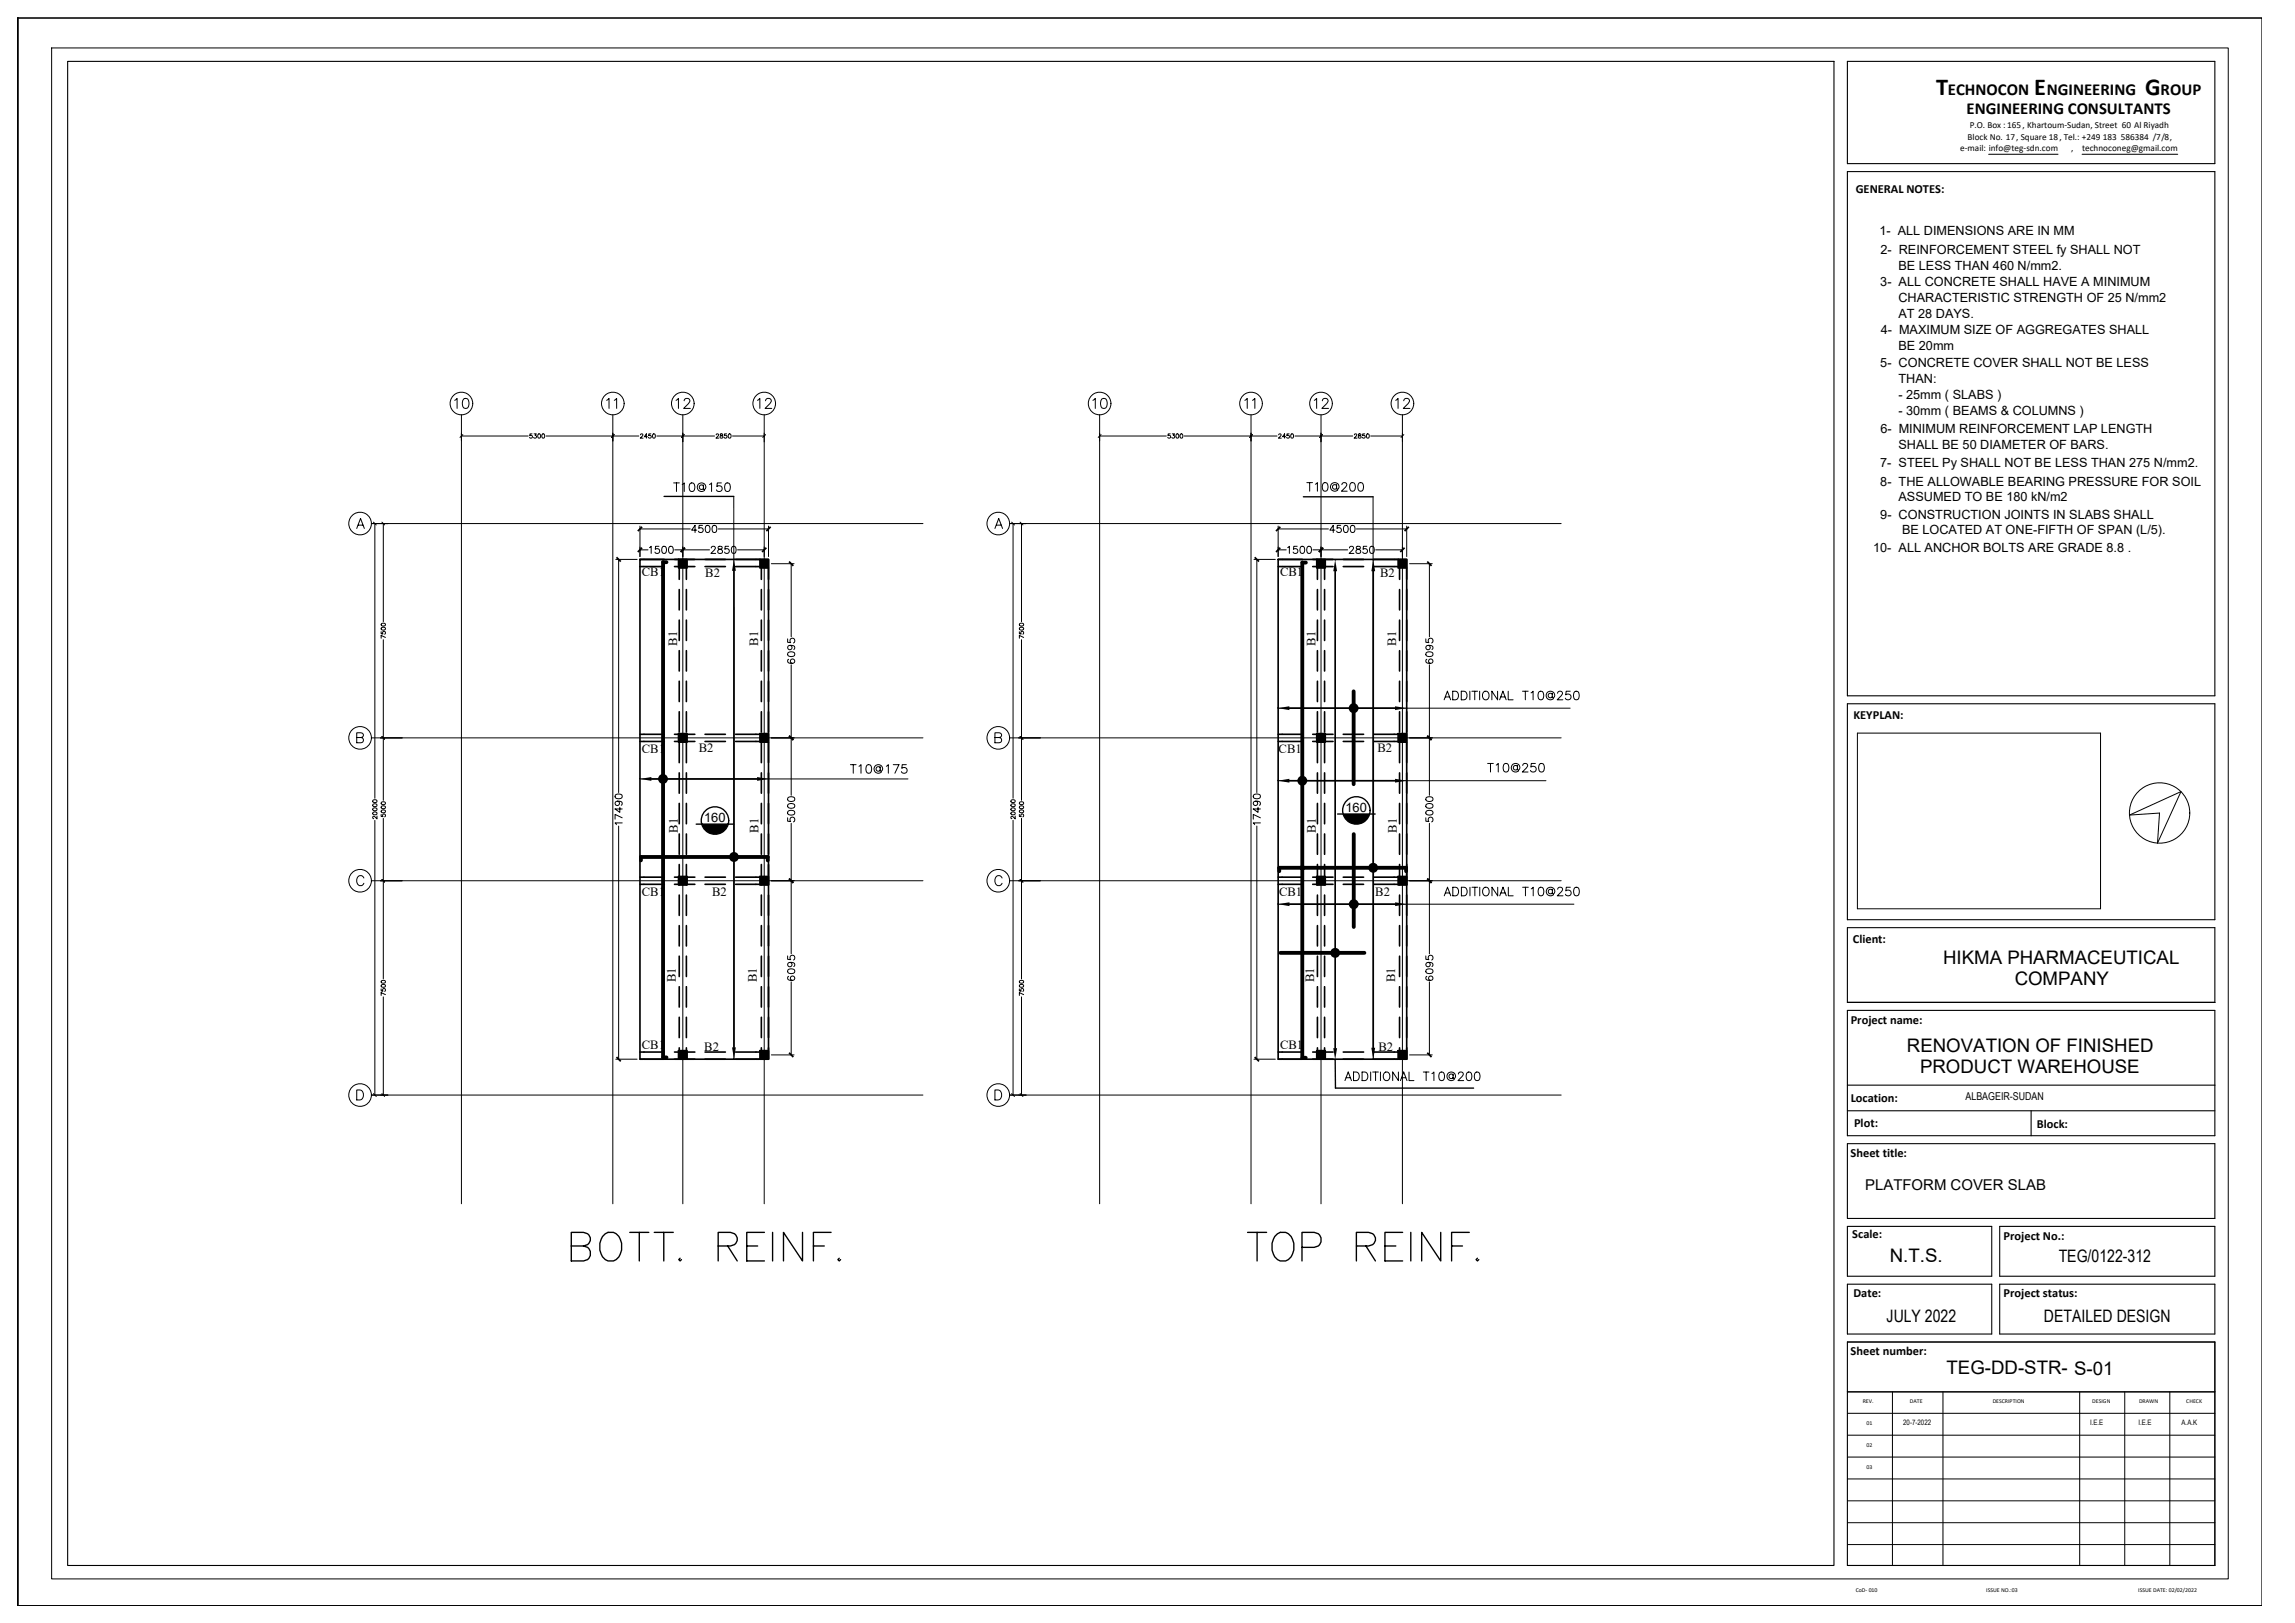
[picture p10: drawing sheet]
<svg xmlns="http://www.w3.org/2000/svg" width="420mm" height="297mm" viewBox="0 0 420 297" stroke-linecap="round" stroke-linejoin="round" font-family="sans-serif">
<defs><g id="words">
<g font-size="4.4">
<text x="354.5" y="17.3">T</text>
<text x="372.4" y="17.3">E</text>
<text x="392.7" y="17.3">G</text>
</g>
<g font-size="3.4">
<text x="355.7" y="176.5">HIKMA PHARMACEUTICAL</text>
<text x="368.8" y="180.3">COMPANY</text>
<text x="349.1" y="192.6">RENOVATION OF FINISHED</text>
<text x="351.5" y="196.5">PRODUCT WAREHOUSE</text>
<text x="346" y="230.9">N.T.S.</text>
<text x="356.4" y="251.5">TEG-DD-STR- S-01</text>
</g>
<g font-size="3.1">
<text x="356.6" y="17.4">ECHNOCON</text>
<text x="374.7" y="17.4">NGINEERING</text>
<text x="395.6" y="17.4">ROUP</text>
<text x="360" y="20.8">ENGINEERING CONSULTANTS</text>
<text x="376.9" y="231">TEG/0122-312</text>
<text x="345.4" y="242">JULY 2022</text>
<text x="374.2" y="242">DETAILED DESIGN</text>
</g>
<text font-size="2.7" x="341.5" y="217.7">PLATFORM COVER SLAB</text>
<g font-size="2.4">
<text x="246.3" y="148.6">160</text>
<text x="128.9" y="150.5">160</text>
</g>
<g font-size="2.3">
<text x="339.7" y="35.4">GENERAL NOTES:</text>
<text x="344.1" y="42.9">1- ALL DIMENSIONS ARE IN MM</text>
<text x="344.3" y="46.5">2- REINFORCEMENT STEEL fy SHALL NOT</text>
<text x="344.2" y="52.3">3- ALL CONCRETE SHALL HAVE A MINIMUM</text>
<text x="347.6" y="49.4">BE LESS THAN 460 N/mm2.</text>
<text x="347.6" y="55.3">CHARACTERISTIC STRENGTH OF 25 N/mm2</text>
<text x="347.6" y="58.2">AT 28 DAYS.</text>
<text x="344.3" y="61.1">4- MAXIMUM SIZE OF AGGREGATES SHALL</text>
<text x="347.6" y="64">BE 20mm</text>
<text x="344.2" y="67.1">5- CONCRETE COVER SHALL NOT BE LESS</text>
<text x="347.6" y="70">THAN:</text>
<text x="347.6" y="73">- 25mm ( SLABS )</text>
<text x="347.6" y="75.9">- 30mm ( BEAMS &amp; COLUMNS )</text>
<text x="344.2" y="79.2">6- MINIMUM REINFORCEMENT LAP LENGTH</text>
<text x="347.6" y="82.1">SHALL BE 50 DIAMETER OF BARS.</text>
<text x="344.2" y="85.5">7- STEEL Py SHALL NOT BE LESS THAN 275 N/mm2.</text>
<text x="344.2" y="88.9">8- THE ALLOWABLE BEARING PRESSURE FOR SOIL</text>
<text x="344.2" y="95">9- CONSTRUCTION JOINTS IN SLABS SHALL</text>
<text x="347.6" y="91.7">ASSUMED TO BE 180 kN/m2</text>
<text x="342.9" y="101">10- ALL ANCHOR BOLTS ARE GRADE 8.8 .</text>
<text x="348.2" y="97.7">BE LOCATED AT ONE-FIFTH OF SPAN (L/5).</text>
<text x="117.5" y="105.4">CB1</text>
<text x="129.1" y="105.6">B2</text>
<text x="234.3" y="105.4">CB1</text>
<text x="252.7" y="105.6">B2</text>
<text x="124" y="118.1" transform="rotate(-90 124 118.1)">B1</text>
<text x="138.8" y="118.1" transform="rotate(-90 138.8 118.1)">B1</text>
<text x="240.8" y="118.1" transform="rotate(-90 240.8 118.1)">B1</text>
<text x="255.6" y="118.1" transform="rotate(-90 255.6 118.1)">B1</text>
<text x="339.3" y="131.5">KEYPLAN:</text>
<text x="117.5" y="137.8">CB1</text>
<text x="127.9" y="137.6">B2</text>
<text x="234.1" y="137.8">CB1</text>
<text x="252.2" y="137.6">B2</text>
<text x="124.1" y="152.4" transform="rotate(-90 124.1 152.4)">B1</text>
<text x="138.9" y="152.4" transform="rotate(-90 138.9 152.4)">B1</text>
<text x="240.9" y="152.4" transform="rotate(-90 240.9 152.4)">B1</text>
<text x="255.7" y="152.4" transform="rotate(-90 255.7 152.4)">B1</text>
<text x="117.5" y="164">CB1</text>
<text x="130.4" y="164.1">B2</text>
<text x="234.2" y="164.1">CB1</text>
<text x="251.8" y="164.1">B2</text>
<text x="339.2" y="172.6">Client:</text>
<text x="123.8" y="179.7" transform="rotate(-90 123.8 179.7)">B1</text>
<text x="138.6" y="179.7" transform="rotate(-90 138.6 179.7)">B1</text>
<text x="240.6" y="179.7" transform="rotate(-90 240.6 179.7)">B1</text>
<text x="255.4" y="179.7" transform="rotate(-90 255.4 179.7)">B1</text>
<text x="338.8" y="187.4">Project name:</text>
<text x="117.5" y="192">CB1</text>
<text x="128.9" y="192.3">B2</text>
<text x="234.3" y="192">CB1</text>
<text x="252.3" y="192.3">B2</text>
<text x="338.8" y="201.6">Location:</text>
<text x="339.4" y="206.3">Plot:</text>
<text x="372.9" y="206.5">Block:</text>
<text x="338.8" y="211.8">Sheet title:</text>
<text x="339.1" y="226.6">Scale:</text>
<text x="366.8" y="226.9">Project No.:</text>
<text x="339.3" y="237.4">Date:</text>
<text x="366.8" y="237.4">Project status:</text>
<text x="338.8" y="248">Sheet number:</text>
</g>
<text font-size="2" x="359.8" y="201.4">ALBAGEIR-SUDAN</text>
<g font-size="1.7">
<text x="360.6" y="23.4">P.O. Box :165, Khartoum-Sudan, Street 60 Al Riyadh</text>
<text x="358.9" y="27.7">e-mail: info@teg-sdn.com</text>
<text x="360.2" y="25.6">Block No. 17, Square 18, Tel.: +249 183 586384 /7/8,</text>
<text x="379.2" y="27.7">,</text>
<text x="381.2" y="27.7">technoconeg@gmail.com</text>
</g>
<g font-size="1.4">
<text x="348.4" y="260.9">20-7-2022</text>
<text x="382.6" y="260.9">I.E.E</text>
<text x="391.5" y="260.9">I.E.E</text>
<text x="399.4" y="260.9">A.A.K</text>
</g>
<g font-size="1.1">
<text x="341" y="256.8">REV.</text>
<text x="349.6" y="256.8">DATE</text>
<text x="364.8" y="256.7">DESCRIPTION</text>
<text x="383.1" y="256.8">DESIGN</text>
<text x="391.6" y="256.8">DRAWN</text>
<text x="400.2" y="256.8">CHECK</text>
<text x="341.7" y="260.8">01</text>
<text x="341.7" y="264.8">02</text>
<text x="341.7" y="268.8">03</text>
<text x="339.7" y="291.4">CoD- 010</text>
<text x="363.6" y="291.4">ISSUE NO.:03</text>
<text x="391.5" y="291.4">ISSUE DATE: 02/02/2022</text>
</g>
</g></defs>
<g fill="none" stroke="#000" stroke-width=".18">
<path d="M3.2 3.3h410.9v290.6h-410.9zM3.3 3.2v290.5M9.5 8.8h398.4v280.2h-398.4zM364.1 28.2h12.7M381.2 28.2h17.5M83.2 73.3l.5-.4v1.8M84.5 75.9v144.4M84.5 79.8h12.2M84.7 79.5l-.5 .6M84.9 73a.59 .59 0 0 1 .9 .3 1.51 1.51 0 0 1-.2 1.4 .59 .59 0 0 1-.9-.3 1.51 1.51 0 0 1 .2-1.4zM97.4 79.4h-.4v.3a.28 .28 0 0 1 .4 0 .28 .28 0 0 1 0 .4 .28 .28 0 0 1-.4-.1M97.8 79.4h.4l-.2 .3a.26 .26 0 0 1 .2 .4 .26 .26 0 0 1-.5-.1"/>
<path d="M98.6 79.4a.36 .36 0 0 1 .4 .4 .36 .36 0 0 1-.4 .4l-.2-.3zM99.3 79.4a.36 .36 0 0 1 .4 .4 .36 .36 0 0 1-.4 .4l-.1-.3zM100 79.8h17M111.1 73.3l.4-.4v1.8M112.2 75.9v144.4M112.5 79.5l-.6 .6M112.5 73.3l.4-.4v1.8M117.3 79.6l.1-.2 .3 .2-.5 .6h.5M118.5 79.9h-.5l.3-.5v.8M119.2 79.4h-.4l-.1 .3a.28 .28 0 0 1 .5 0 .28 .28 0 0 1-.1 .4 .28 .28 0 0 1-.4-.1M119.6 79.4a.36 .36 0 0 1 .4 .4 .36 .36 0 0 1-.4 .4l-.1-.3zM120.2 79.8h10.6"/>
<path d="M123.8 73.3l.4-.4v1.8M125 75.9v144.4M125.3 73.4v-.3l.3-.2h.3l.3 .2a.57 .57 0 0 1-.2 .8l-.8 .8h1.2M125.3 79.5l-.6 .6M131.1 79.6l.2-.2 .3 .2-.5 .6h.5M131.9 79.4v.3l.4 .2a.26 .26 0 0 1-.2 .3 .26 .26 0 0 1-.3-.3l.5-.3v-.2zM133 79.4h-.4v.3a.28 .28 0 0 1 .4 0 .28 .28 0 0 1 0 .4 .28 .28 0 0 1-.4-.1M133.4 79.4a.36 .36 0 0 1 .4 .4 .36 .36 0 0 1-.4 .4l-.1-.3zM134.1 79.8h5.8M138.7 73.3l.4-.4v1.8M139.9 75.9v144.4M140.2 73.4v-.3l.3-.2h.4l.2 .2a.57 .57 0 0 1-.2 .8l-.8 .8h1.2"/>
<path d="M140.2 79.5l-.6 .6M200.1 73.3l.4-.4v1.8M201.3 79.8h12.2M201.3 75.9v144.4M201.6 79.5l-.5 .6M201.7 73a.59 .59 0 0 1 .9 .3 1.51 1.51 0 0 1-.2 1.4 .59 .59 0 0 1-.8-.3 1.51 1.51 0 0 1 .1-1.4zM214.2 79.4h-.3l-.1 .3a.28 .28 0 0 1 .4 0 .28 .28 0 0 1 0 .4 .28 .28 0 0 1-.4-.1M214.6 79.4h.4l-.2 .3a.26 .26 0 0 1 .2 .4 .26 .26 0 0 1-.5-.1M215.4 79.4a.36 .36 0 0 1 .4 .4 .36 .36 0 0 1-.4 .4l-.1-.3zM216.1 79.4a.36 .36 0 0 1 .5 .4 .36 .36 0 0 1-.5 .4l-.1-.3zM216.8 79.8h17M227.9 73.3l.4-.4v1.8"/>
<path d="M229 75.9v144.4M229.3 79.5l-.5 .6M229.3 73.3l.4-.4v1.8M234.1 79.6l.1-.2 .3 .2-.4 .6h.5M235.4 79.9h-.6l.4-.5v.8M236 79.4h-.4v.3a.28 .28 0 0 1 .4 0 .28 .28 0 0 1 0 .4 .28 .28 0 0 1-.4-.1M236.4 79.4a.36 .36 0 0 1 .4 .4 .36 .36 0 0 1-.4 .4l-.1-.3zM237.1 79.8h10.6M240.6 73.3l.4-.4v1.8M241.8 75.9v144.4M242.1 73.4l.1-.3 .2-.2h.4l.3 .2a.57 .57 0 0 1-.2 .8l-.9 .8h1.2M242.1 79.5l-.5 .6"/>
<path d="M248 79.6l.1-.2 .3 .2-.5 .6h.5M248.7 79.4v.3l.5 .2a.26 .26 0 0 1-.3 .3 .26 .26 0 0 1-.2-.3l.4-.3v-.2zM249.9 79.4h-.4l-.1 .3a.28 .28 0 0 1 .5 0 .28 .28 0 0 1-.1 .4 .28 .28 0 0 1-.4-.1M250.3 79.4a.36 .36 0 0 1 .4 .4 .36 .36 0 0 1-.4 .4l-.1-.3zM250.9 79.8h5.8M255.5 73.3l.4-.4v1.8M256.7 75.9v144.4M257 73.4l.1-.3 .2-.2h.4l.3 .2a.57 .57 0 0 1-.2 .8l-.9 .8h1.2M257 79.5l-.5 .6M65.3 96.7l.7-1.8 .7 1.8M65.6 96.1h.8M68 95.8h101"/>
<path d="M68.4 95.6l.5 .5M68.6 95.8v50.3M69.9 95.6l.5 .5M70.2 95.8v18M117.2 96.3v5.6M117.2 96.8h9.2M120.6 100h-.6v.5a.46 .46 0 0 1 .7 0 .46 .46 0 0 1-.1 .7 .46 .46 0 0 1-.7-.2M123.3 88.4h1.1M123.8 88.4v1.6M124.9 88.7l.4-.3v1.6M126.4 88.5a.51 .51 0 0 1 .7 .2 .79 .79 0 0 1-.5 1.3 1 1 0 0 1-.2-1.5zM127.6 97h-1l.6-.8v1.3"/>
<path d="M128.6 96.2h-.6l-.1 .5a.46 .46 0 0 1 .7 0 .46 .46 0 0 1-.1 .7 .46 .46 0 0 1-.6-.2M128.8 89a.4 .4 0 0 0-.6-.1 .4 .4 0 0 0 0 .6 .4 .4 0 0 0 .6-.1M128.8 88.8l.1 .8a.62 .62 0 0 0 .3-.7 .62 .62 0 0 0-.6-.5 .79 .79 0 0 0-.9 1 .79 .79 0 0 0 1.3 .3M129.3 96.2a.42 .42 0 0 1 .6 .2l.1 .3a.56 .56 0 0 1-.5 .8 .83 .83 0 0 1-.2-1.3zM129.9 88.7l.4-.3v1.6M130.5 96.2a.42 .42 0 0 1 .7 .2v.3a.56 .56 0 0 1-.5 .8 .83 .83 0 0 1-.2-1.3zM131.5 96.8h9.2M132.1 88.4h-.8l-.1 .7a.55 .55 0 0 1 .9-.1 .55 .55 0 0 1-.1 .9 .55 .55 0 0 1-.8-.2M132.9 88.5a.51 .51 0 0 1 .7 .2 .79 .79 0 0 1-.5 1.3 1 1 0 0 1-.2-1.5zM133.4 100h-.6l-.1 .5a.46 .46 0 0 1 .7 0 .46 .46 0 0 1-.1 .7 .46 .46 0 0 1-.7-.2M134.3 90.8l.1 103M140.7 96.3v5.6"/>
<path d="M182.1 96.7l.7-1.8 .7 1.8M182.4 96.1h.9M184.8 95.8h101M185.2 95.6l.5 .5M185.5 95.8v50.3M186.8 95.6l.5 .5M187 95.8v18M234 96.8h9.2M234 96.3v5.6M237.5 100h-.6l-.1 .5a.46 .46 0 0 1 .7 0 .46 .46 0 0 1-.1 .7 .46 .46 0 0 1-.7-.2M239.2 88.3h1.1M239.8 88.3v1.6"/>
<path d="M240.8 88.6l.4-.3v1.6M242.3 88.4a.51 .51 0 0 1 .8 .2 .79 .79 0 0 1-.6 1.3 1 1 0 0 1-.2-1.5zM244.4 97h-.9l.6-.8v1.3M244.7 88.9a.4 .4 0 0 0-.6-.1 .4 .4 0 0 0 0 .6 .4 .4 0 0 0 .6-.1M244.7 88.7l.1 .8a.62 .62 0 0 0 .3-.7 .62 .62 0 0 0-.6-.5 .79 .79 0 0 0-.9 1.1 .79 .79 0 0 0 1.3 .3M245.5 96.2h-.7v.5a.46 .46 0 0 1 .7 0 .46 .46 0 0 1-.1 .7 .46 .46 0 0 1-.7-.2M245.7 88.7l.3-.4 .5 .2a.49 .49 0 0 1-.2 .6l-.7 .8h1M246.1 96.2a.42 .42 0 0 1 .7 .2v.3a.56 .56 0 0 1-.5 .8 .83 .83 0 0 1-.2-1.3zM247.3 88.4a.51 .51 0 0 1 .8 .2 .79 .79 0 0 1-.6 1.3 1 1 0 0 1-.2-1.5zM247.4 96.2a.42 .42 0 0 1 .6 .2l.1 .3a.56 .56 0 0 1-.5 .8 .83 .83 0 0 1-.2-1.3zM248.3 96.8h9.2M248.8 88.4a.51 .51 0 0 1 .8 .2 .79 .79 0 0 1-.6 1.3 1 1 0 0 1-.2-1.5z"/>
<path d="M250.2 100h-.6l-.1 .5a.46 .46 0 0 1 .7 0 .46 .46 0 0 1 0 .7 .46 .46 0 0 1-.7-.2M251.4 90.9v102.9M257.5 96.3v5.6M69.8 115.6v.4h.3a.28 .28 0 0 1 0-.4 .28 .28 0 0 1 .4 .1 .28 .28 0 0 1-.1 .4M69.8 114.9a.39 .39 0 0 1 .5-.1 .39 .39 0 0 1 .2 .4 .39 .39 0 0 1-.5 .2 .39 .39 0 0 1-.2-.5zM69.8 114.2a.39 .39 0 0 1 .5-.2 .39 .39 0 0 1 .2 .5 .39 .39 0 0 1-.5 .1 .39 .39 0 0 1-.2-.4zM70.2 117.1v29.4M70.6 116.7l-.8-.4v.5M112.7 102.4h3.9M113.3 102.4v42.7M117.2 100.6h1.4M118.9 100.2l.3-.2v1.3"/>
<path d="M121.3 100a.42 .42 0 0 1 .7 .2v.3a.56 .56 0 0 1-.5 .8 .83 .83 0 0 1-.2-1.3zM122.6 100a.42 .42 0 0 1 .6 .2l.1 .3a.56 .56 0 0 1-.5 .8 .83 .83 0 0 1-.2-1.3zM123.5 100.6h6.4M130.2 100.3l.3-.3h.3l.2 .2-.2 .5-.6 .6h.8M131.5 100v.4l.4 .1a.38 .38 0 0 1 .4 .4 .38 .38 0 0 1-.3 .4l-.5-.1-.1-.2a.65 .65 0 0 1 .7-.6l.1-.2a.49 .49 0 0 0-.7-.2zM134.1 100a.42 .42 0 0 1 .6 .2l.1 .3a.56 .56 0 0 1-.5 .8 .83 .83 0 0 1-.2-1.3zM135 100.6h4.9M141.2 103.2h4.2M144.2 116.9v.6l.6 .1a.46 .46 0 0 1-.1-.7 .46 .46 0 0 1 .7 .1 .46 .46 0 0 1-.1 .7M144.3 119.5l.5-.2a.56 .56 0 0 1 .7 .5 .75 .75 0 0 1-1.3 0zM144.6 118.1a.41 .41 0 0 1 .4 .6 .41 .41 0 0 1-.7 .1 .41 .41 0 0 1 .1-.6l.2-.1a.62 .62 0 0 1 .9 .5l-.2 .3M144.8 103.2v13.3"/>
<path d="M186.6 115.6v.4h.4a.28 .28 0 0 1 0-.4 .28 .28 0 0 1 .4 .1 .28 .28 0 0 1-.1 .4M186.7 114.9a.39 .39 0 0 1 .4-.1 .39 .39 0 0 1 .3 .4 .39 .39 0 0 1-.5 .2 .39 .39 0 0 1-.2-.5zM186.7 114.2a.39 .39 0 0 1 .4-.2 .39 .39 0 0 1 .3 .5 .39 .39 0 0 1-.5 .1 .39 .39 0 0 1-.2-.4zM187 117.1v29.4M187.4 116.7l-.8-.4v.5M229.6 102.4h3.9M230.1 102.4v42.7M234 100.6h1.5M235.7 100.2l.4-.2v1.3M238.2 100a.42 .42 0 0 1 .6 .2l.1 .3a.56 .56 0 0 1-.5 .8 .83 .83 0 0 1-.2-1.3zM239.4 100a.42 .42 0 0 1 .6 .2l.1 .3a.56 .56 0 0 1-.5 .8 .83 .83 0 0 1-.2-1.3zM240.4 100.6h6.3"/>
<path d="M247.1 100.3l.2-.3h.4l.1 .2-.2 .5-.6 .6h.9M248.4 100v.4l.3 .1a.38 .38 0 0 1 .4 .4 .38 .38 0 0 1-.3 .4l-.4-.1-.2-.2a.65 .65 0 0 1 .8-.6v-.2a.49 .49 0 0 0-.6-.2zM250.9 100a.42 .42 0 0 1 .6 .2l.1 .3a.56 .56 0 0 1-.5 .8 .83 .83 0 0 1-.2-1.3zM251.9 100.6h4.8M258.1 103.2h4.1M261 116.9v.6l.6 .1a.46 .46 0 0 1 0-.7 .46 .46 0 0 1 .7 .1 .46 .46 0 0 1-.2 .7M261.1 119.5l.5-.2a.56 .56 0 0 1 .7 .5 .75 .75 0 0 1-1.3 0zM261.5 118.1a.41 .41 0 0 1 .3 .6 .41 .41 0 0 1-.6 .1 .41 .41 0 0 1 0-.6l.3-.1a.62 .62 0 0 1 .8 .5l-.1 .3M261.7 103.2v13.3M65.3 135h.8a.48 .48 0 0 1 .4 .5 .48 .48 0 0 1-.4 .4h-.8v-1.8h.8l.3 .2 .1 .3-.1 .3-.3 .1M68 135h101M69.9 134.8l.5 .5"/>
<path d="M144.4 120.7h-.1a.42 .42 0 0 0 .1 .6 .76 .76 0 0 0 1.1-.3 .41 .41 0 0 0-.4-.4 .41 .41 0 0 0-.4 .4 .41 .41 0 0 0 .4 .4M144.8 121.7v23.8M155.7 139.9h1M156.2 139.9v1.6M163.5 139.9h1.1l-.8 1.6M165.9 139.9h-.7l-.1 .7a.55 .55 0 0 1 .8 0 .55 .55 0 0 1-.1 .8 .55 .55 0 0 1-.8-.2M182.1 135h.8a.48 .48 0 0 1 .5 .5 .48 .48 0 0 1-.5 .4h-.8v-1.8h.8l.4 .2 .1 .3-.2 .3-.3 .1M184.8 135h101M186.8 134.8l.5 .5M234.1 129.6h53.4M261.2 120.7h-.1a.42 .42 0 0 0 .2 .6 .76 .76 0 0 0 1-.3 .41 .41 0 0 0-.3-.4 .41 .41 0 0 0-.5 .4 .41 .41 0 0 0 .4 .4M261.7 121.7v23.8"/>
<path d="M264.4 128.1l.6-1.6 .6 1.6M264.6 127.6h.8M266 126.5h.5a.84 .84 0 0 1 .5 .8 .84 .84 0 0 1-.5 .8h-.5zM267.5 126.5h.5a.84 .84 0 0 1 .6 .8 .84 .84 0 0 1-.6 .8h-.5zM269.1 126.5v1.6M269.5 126.5h1M270 126.5v1.6M270.9 126.5v1.6M271.6 126.7a.58 .58 0 0 1 .6-.2 .58 .58 0 0 1 .4 .6v.4a.6 .6 0 0 1-.6 .6 .6 .6 0 0 1-.6-.6zM272.4 139.7h1M272.9 139.7v1.6M274.2 126.5v1.6l-1.1-1.6v1.6"/>
<path d="M274.5 128.1l.6-1.6 .6 1.6M274.8 127.6h.7M275.4 139.8a.51 .51 0 0 1 .8 .2 .79 .79 0 0 1-.6 1.3 1 1 0 0 1-.2-1.5zM276.1 126.5v1.6h.9M278.7 126.5h1.1M279.3 126.5v1.6M280.3 126.8l.4-.3v1.6M281.1 139.7h-.8v.7a.55 .55 0 0 1 .8 0 .55 .55 0 0 1-.1 .8 .55 .55 0 0 1-.8-.2M281.8 126.6a.51 .51 0 0 1 .7 .2 .79 .79 0 0 1-.5 1.3 1 1 0 0 1-.2-1.5zM281.9 139.8a.51 .51 0 0 1 .8 .2 .79 .79 0 0 1-.6 1.3 1 1 0 0 1-.2-1.5zM284.2 127.1a.4 .4 0 0 0-.6-.1 .4 .4 0 0 0 0 .6 .4 .4 0 0 0 .6-.1M284.2 126.9l.1 .8a.62 .62 0 0 0 .3-.7 .62 .62 0 0 0-.6-.5 .79 .79 0 0 0-.9 1 .79 .79 0 0 0 1.3 .3"/>
<path d="M285.2 126.9l.3-.4 .5 .2a.49 .49 0 0 1-.2 .6l-.7 .8h1M287.5 126.5h-.8l-.1 .7a.55 .55 0 0 1 .9 0 .55 .55 0 0 1-.1 .8 .55 .55 0 0 1-.8-.2M288.3 126.6a.51 .51 0 0 1 .7 .2 .79 .79 0 0 1-.5 1.3 1 1 0 0 1-.2-1.5zM340 134.2h44.6v32.1h-44.6zM68.3 148.7a.39 .39 0 0 1 .5-.1 .39 .39 0 0 1 .2 .4 .39 .39 0 0 1-.5 .2 .39 .39 0 0 1-.2-.5zM68.3 148a.39 .39 0 0 1 .5-.2 .39 .39 0 0 1 .2 .5 .39 .39 0 0 1-.5 .1 .39 .39 0 0 1-.2-.4zM68.3 147.2a.39 .39 0 0 1 .5-.1 .39 .39 0 0 1 .2 .4 .39 .39 0 0 1-.5 .2 .39 .39 0 0 1-.2-.5zM68.3 146.5a.39 .39 0 0 1 .5-.2 .39 .39 0 0 1 .2 .5 .39 .39 0 0 1-.5 .1 .39 .39 0 0 1-.2-.4zM68.6 150.1v50.3M69 149.3v.6l-.6-.5-.2 .3 .2 .1M69.8 149v.4l.3 .1a.28 .28 0 0 1 0-.5 .28 .28 0 0 1 .4 .1 .28 .28 0 0 1-.1 .4M69.8 148.3a.39 .39 0 0 1 .5-.1 .39 .39 0 0 1 .2 .4 .39 .39 0 0 1-.5 .2 .39 .39 0 0 1-.2-.5z"/>
<path d="M69.8 147.6a.39 .39 0 0 1 .5-.2 .39 .39 0 0 1 .2 .5 .39 .39 0 0 1-.5 .1 .39 .39 0 0 1-.2-.4zM69.8 146.8a.39 .39 0 0 1 .5-.1 .39 .39 0 0 1 .2 .4 .39 .39 0 0 1-.5 .2 .39 .39 0 0 1-.2-.5zM70.2 149.8v29.4M112.7 145.5l.5-.2a.56 .56 0 0 1 .7 .5 .75 .75 0 0 1-1.3 0zM113 146.6a.41 .41 0 0 1 .4 .6 .41 .41 0 0 1-.7 .1 .41 .41 0 0 1 .1-.6l.2-.1a.62 .62 0 0 1 .9 .5l-.2 .3M113.3 151.2v42.6M113.5 147.7v1l-.9-.6h1.3M113.9 150.6h-1.3l.3 .3M113.9 149.7l-1.3-.7v.9M117.3 142.6h48.9M144.2 149.7v.6l.6 .1a.46 .46 0 0 1-.1-.7 .46 .46 0 0 1 .7 0 .46 .46 0 0 1-.1 .7M144.3 148.5l.5-.2a.56 .56 0 0 1 .7 .5 .75 .75 0 0 1-1.3 0z"/>
<path d="M144.3 147.2l.5-.1a.56 .56 0 0 1 .7 .5 .75 .75 0 0 1-1.3 0zM144.3 146l.5-.2a.56 .56 0 0 1 .7 .5 .75 .75 0 0 1-1.3 0zM144.8 150.7v23.9M157.3 140.2l.3-.3v1.6M158.7 140a.51 .51 0 0 1 .8 .2 .79 .79 0 0 1-.5 1.3 1 1 0 0 1-.3-1.5zM161.1 140.5a.4 .4 0 0 0-.6-.1 .4 .4 0 0 0 0 .6 .4 .4 0 0 0 .6-.1M161.1 140.3l.1 .8a.62 .62 0 0 0 .4-.7 .62 .62 0 0 0-.7-.5 .79 .79 0 0 0-.8 1.1 .79 .79 0 0 0 1.3 .3M162.3 140.2l.3-.3v1.6M185.1 148.7a.39 .39 0 0 1 .5-.1 .39 .39 0 0 1 .2 .4 .39 .39 0 0 1-.5 .2 .39 .39 0 0 1-.2-.5zM185.1 148a.39 .39 0 0 1 .5-.2 .39 .39 0 0 1 .2 .5 .39 .39 0 0 1-.5 .1 .39 .39 0 0 1-.2-.4zM185.1 147.2a.39 .39 0 0 1 .5-.1 .39 .39 0 0 1 .2 .4 .39 .39 0 0 1-.5 .2 .39 .39 0 0 1-.2-.5zM185.1 146.5a.39 .39 0 0 1 .5-.2 .39 .39 0 0 1 .2 .5 .39 .39 0 0 1-.5 .1 .39 .39 0 0 1-.2-.4z"/>
<path d="M185.5 150.1v50.3M185.9 149.3v.6l-.7-.5-.1 .3 .2 .1M186.6 149v.4l.4 .1a.28 .28 0 0 1 0-.5 .28 .28 0 0 1 .4 .1 .28 .28 0 0 1-.1 .4M186.7 148.3a.39 .39 0 0 1 .4-.1 .39 .39 0 0 1 .3 .4 .39 .39 0 0 1-.5 .2 .39 .39 0 0 1-.2-.5zM186.7 147.6a.39 .39 0 0 1 .4-.2 .39 .39 0 0 1 .3 .5 .39 .39 0 0 1-.5 .1 .39 .39 0 0 1-.2-.4zM186.7 146.8a.39 .39 0 0 1 .4-.1 .39 .39 0 0 1 .3 .4 .39 .39 0 0 1-.5 .2 .39 .39 0 0 1-.2-.5zM187 149.8v29.4M229.5 145.5l.5-.2a.56 .56 0 0 1 .7 .5 .75 .75 0 0 1-1.3 0zM229.9 146.6a.41 .41 0 0 1 .3 .6 .41 .41 0 0 1-.6 .1 .41 .41 0 0 1 0-.6l.3-.1a.62 .62 0 0 1 .8 .5l-.1 .3M230.1 151.2v42.6M230.3 147.7v1l-.9-.6h1.3M230.7 150.6h-1.3l.3 .3"/>
<path d="M230.7 149.7l-1.3-.7v.9M234.1 142.9h48.9M261 149.7v.6l.6 .1a.46 .46 0 0 1 0-.7 .46 .46 0 0 1 .7 0 .46 .46 0 0 1-.2 .7M261.1 148.5l.5-.2a.56 .56 0 0 1 .7 .5 .75 .75 0 0 1-1.3 0zM261.1 147.2l.5-.1a.56 .56 0 0 1 .7 .5 .75 .75 0 0 1-1.3 0zM261.1 146l.5-.2a.56 .56 0 0 1 .7 .5 .75 .75 0 0 1-1.3 0zM261.7 150.7v23.9M273.9 140l.4-.3v1.6M277.8 140.3a.4 .4 0 0 0-.6-.1 .4 .4 0 0 0 0 .6 .4 .4 0 0 0 .6-.1M277.8 140.1l.1 .8a.62 .62 0 0 0 .3-.7 .62 .62 0 0 0-.6-.5 .79 .79 0 0 0-.9 1.1 .79 .79 0 0 0 1.3 .3M278.8 140.1l.3-.4 .5 .2a.49 .49 0 0 1-.2 .6l-.7 .8h1M389.9 149.2l9.4-4.3-4.3 9.4 .4-5.5z"/>
<path d="M66.6 160.7a.67 .67 0 0 0-.8-.4 .67 .67 0 0 0-.5 .7 .8 .8 0 0 0 .2 .8 .8 .8 0 0 0 .9 .2l.2-.3M68 161.2h101M69.8 179.5a.39 .39 0 0 1 .5-.1 .39 .39 0 0 1 .2 .4 .39 .39 0 0 1-.5 .2 .39 .39 0 0 1-.2-.5zM69.9 160.9l.5 .6M144.2 174.9v.7h.6a.46 .46 0 0 1-.1-.7 .46 .46 0 0 1 .7 .1 .46 .46 0 0 1-.1 .7M144.3 177.5l.5-.2a.56 .56 0 0 1 .7 .5 .75 .75 0 0 1-1.3 0zM144.4 178.7h-.1a.42 .42 0 0 0 .1 .7 .76 .76 0 0 0 1.1-.3 .41 .41 0 0 0-.4-.5 .41 .41 0 0 0-.4 .4 .41 .41 0 0 0 .4 .4M144.6 176.1a.41 .41 0 0 1 .4 .6 .41 .41 0 0 1-.7 .1 .41 .41 0 0 1 .1-.6l.2-.1a.62 .62 0 0 1 .9 .5l-.2 .3M144.8 179.7v13.4M183.5 160.7a.67 .67 0 0 0-.8-.4 .67 .67 0 0 0-.6 .7 .8 .8 0 0 0 .2 .8 .8 .8 0 0 0 .9 .2l.3-.3M184.8 161.2h101M186.7 179.5a.39 .39 0 0 1 .4-.1 .39 .39 0 0 1 .3 .4 .39 .39 0 0 1-.5 .2 .39 .39 0 0 1-.2-.5z"/>
<path d="M186.8 160.9l.5 .6M234.1 165.5h54M261 174.9v.7h.6a.46 .46 0 0 1 0-.7 .46 .46 0 0 1 .7 .1 .46 .46 0 0 1-.2 .7M261.1 177.5l.5-.2a.56 .56 0 0 1 .7 .5 .75 .75 0 0 1-1.3 0zM261.2 178.7h-.1a.42 .42 0 0 0 .2 .7 .76 .76 0 0 0 1-.3 .41 .41 0 0 0-.3-.5 .41 .41 0 0 0-.5 .4 .41 .41 0 0 0 .4 .4M261.5 176.1a.41 .41 0 0 1 .3 .6 .41 .41 0 0 1-.6 .1 .41 .41 0 0 1 0-.6l.3-.1a.62 .62 0 0 1 .8 .5l-.1 .3M261.7 179.7v13.4M264.4 163.9l.6-1.5 .6 1.5M264.6 163.4h.8M266 162.4h.5a.84 .84 0 0 1 .5 .8 .84 .84 0 0 1-.5 .7h-.5zM267.5 162.4h.6a.84 .84 0 0 1 .5 .8 .84 .84 0 0 1-.5 .7h-.6zM269.1 162.4v1.5"/>
<path d="M269.5 162.4h1M270 162.4v1.5M270.9 162.4v1.5M271.6 162.6a.58 .58 0 0 1 .6-.2 .58 .58 0 0 1 .4 .6v.4a.6 .6 0 0 1-.6 .6 .6 .6 0 0 1-.6-.6zM274.2 162.4v1.5l-1.1-1.5v1.5M274.6 163.9l.6-1.5 .6 1.5M274.8 163.4h.7M276.1 162.4v1.5h.9M278.8 162.4h1M279.3 162.4v1.5M280.3 162.7l.4-.3v1.5M281.8 162.5a.51 .51 0 0 1 .8 .2 .79 .79 0 0 1-.6 1.2 1 1 0 0 1-.2-1.4z"/>
<path d="M284.2 163a.4 .4 0 0 0-.6-.1 .4 .4 0 0 0 0 .6 .4 .4 0 0 0 .6-.1M284.2 162.8l.1 .8a.62 .62 0 0 0 .3-.7 .62 .62 0 0 0-.6-.5 .79 .79 0 0 0-.9 1 .79 .79 0 0 0 1.3 .3M285.2 162.8l.3-.4 .5 .1a.49 .49 0 0 1-.2 .7l-.7 .7h1M287.5 162.4h-.8v.7a.55 .55 0 0 1 .8-.1 .55 .55 0 0 1-.1 .9 .55 .55 0 0 1-.8-.3M288.3 162.5a.51 .51 0 0 1 .8 .2 .79 .79 0 0 1-.6 1.2 1 1 0 0 1-.2-1.4zM65.3 199.5h.6a.98 .98 0 0 1 .7 .9 .98 .98 0 0 1-.7 .9h-.6zM69.8 181v.4h.3a.28 .28 0 0 1 0-.4 .28 .28 0 0 1 .4 0 .28 .28 0 0 1-.1 .4M69.8 180.3a.39 .39 0 0 1 .5-.2 .39 .39 0 0 1 .2 .5 .39 .39 0 0 1-.5 .1 .39 .39 0 0 1-.2-.4zM70.2 182.4v18M70.6 182l-.8-.3v.5M112.7 193.8h3.9M141.2 193.1h4.2"/>
<path d="M182.1 199.5h.7a.98 .98 0 0 1 .6 .9 .98 .98 0 0 1-.6 .9h-.7zM186.6 181v.4h.4a.28 .28 0 0 1 0-.4 .28 .28 0 0 1 .4 0 .28 .28 0 0 1-.1 .4M186.7 180.3a.39 .39 0 0 1 .4-.2 .39 .39 0 0 1 .3 .5 .39 .39 0 0 1-.5 .1 .39 .39 0 0 1-.2-.4zM187 182.4v18M187.4 182l-.8-.3v.5M229.6 193.8h3.9M246.2 197.8l.6-1.6 .6 1.6M246.5 197.2h.7M247.8 196.2h.5a.84 .84 0 0 1 .6 .8 .84 .84 0 0 1-.6 .8h-.5zM249.4 196.2h.5a.84 .84 0 0 1 .5 .8 .84 .84 0 0 1-.5 .8h-.5zM250.9 196.2v1.6M251.3 196.2h1.1"/>
<path d="M251.8 196.2v1.6M252.7 196.2v1.6M253.4 196.4a.58 .58 0 0 1 .7-.2 .58 .58 0 0 1 .3 .6v.4a.6 .6 0 0 1-.6 .6 .6 .6 0 0 1-.6-.6zM256 196.2v1.6l-1-1.6v1.6M256.4 197.8l.6-1.6 .6 1.6M256.6 197.2h.8M258 196.2v1.6h.9M258.1 193.1h4.1M260.6 196.2h1M261.1 196.2v1.6M262.1 196.5l.4-.3v1.6M263.6 196.3a.51 .51 0 0 1 .8 .2 .79 .79 0 0 1-.5 1.3 1 1 0 0 1-.3-1.5z"/>
<path d="M266 196.8a.4 .4 0 0 0-.6-.1 .4 .4 0 0 0 0 .6 .4 .4 0 0 0 .6-.1M266 196.6l.1 .8a.62 .62 0 0 0 .4-.7 .62 .62 0 0 0-.7-.5 .79 .79 0 0 0-.9 1 .79 .79 0 0 0 1.3 .3M267 196.6l.3-.4 .5 .1a.49 .49 0 0 1-.1 .7l-.8 .8h1.1M268.6 196.3a.51 .51 0 0 1 .8 .2 .79 .79 0 0 1-.5 1.3 1 1 0 0 1-.3-1.5zM270.1 196.3a.51 .51 0 0 1 .8 .2 .79 .79 0 0 1-.5 1.3 1 1 0 0 1-.3-1.5zM68 200.4h101M68.4 200.1l.5 .6M69.9 200.1l.5 .6M184.8 200.4h101M185.2 200.1l.5 .6M186.8 200.1l.5 .6M338.2 258.7h67.3"/>
<path d="M338.2 254.7h67.3M338.2 245.6h67.3v40.9h-67.3M346.5 254.7v31.8M355.7 254.7v31.8M380.7 254.7v31.8M389 254.7v31.8M397.2 254.7v31.8M338.2 262.7h67.3M338.2 270.7h67.3M338.2 266.7h67.3M338.2 278.7h67.3M338.2 274.7h67.3"/>
<path d="M338.2 282.7h67.3"/>
<circle cx="84.5" cy="73.8" r="2.07"/>
<circle cx="112.2" cy="73.8" r="2.07"/>
<circle cx="125" cy="73.8" r="2.07"/>
<circle cx="139.9" cy="73.8" r="2.07"/>
<circle cx="201.3" cy="73.8" r="2.07"/>
<circle cx="229" cy="73.8" r="2.07"/>
<circle cx="241.8" cy="73.8" r="2.07"/>
<circle cx="256.7" cy="73.8" r="2.07"/>
<circle cx="65.9" cy="95.8" r="2.07"/>
<circle cx="182.8" cy="95.8" r="2.07"/>
<circle cx="65.9" cy="135" r="2.07"/>
<circle cx="182.8" cy="135" r="2.07"/>
<circle cx="395.4" cy="148.8" r="5.5"/>
<circle cx="65.9" cy="161.2" r="2.07"/>
<circle cx="182.8" cy="161.2" r="2.07"/>
<circle cx="65.9" cy="200.4" r="2.07"/>
<circle cx="182.8" cy="200.4" r="2.07"/>
</g>
<g fill="none" stroke="#000" stroke-width=".3">
<path d="M117.2 102.4h23.5v91.4h-23.5zM117.2 103.7h.7M117.2 102.4h.7M124.2 102.4h1.6v1.6h-1.6zM134.4 104.5v87.2M134.4 102.4h.1M138.4 103.7h.7M138.4 102.4h.7M139.1 102.4h1.6v1.6h-1.6zM234 102.4h23.5v91.4h-23.5zM234 103.7h.7M234 102.4h.7"/>
<path d="M241.1 102.4h1.5v1.6h-1.5zM244.4 104.5v87.3M244.5 102.5h.1M251.4 104.5v87.3M251.4 102.5h.1M255.2 103.7h.8M255.2 102.4h.8M256 102.4h1.5v1.6h-1.5zM117.2 135.7h.7M117.2 134.4h.7M124.2 134.3h1.6v1.5h-1.6zM138.4 135.7h.7"/>
<path d="M138.4 134.4h.7M139.1 134.3h1.6v1.5h-1.6zM234 129.6h.1M234 135.7h.7M234 134.4h.7M236 129.6h19.4M241.1 134.3h1.5v1.5h-1.5zM255.2 135.7h.8M255.2 134.4h.8M256 134.3h1.5v1.5h-1.5zM257.5 129.6h.1M117.2 142.5h.1"/>
<path d="M119.3 142.6h19.3M140.7 142.5h.1M234 142.8v.1M236.1 142.9h19.3M257.5 142.8v.1M117.2 161.8h.7M117.2 160.5h.7M124.2 160.4h1.6v1.6h-1.6zM138.4 161.8h.7M138.4 160.5h.7M139.1 160.4h1.6v1.6h-1.6zM234 165.4v.1"/>
<path d="M234 161.8h.7M234 160.5h.7M236.1 165.5h19.3M241.1 160.4h1.5v1.6h-1.5zM255.2 161.8h.8M255.2 160.5h.8M256 160.4h1.5v1.6h-1.5zM257.5 165.4v.1M117.2 193.8h.7M117.2 192.5h.7M124.2 192.3h1.6v1.5h-1.6zM134.3 193.8h.1"/>
<path d="M138.4 193.8h.7M138.4 192.5h.7M139.1 192.3h1.6v1.5h-1.6zM234 193.8h.7M234 192.5h.7M241.1 192.3h1.5v1.5h-1.5zM244.4 193.9h.1M251.4 193.8h.1M255.2 193.8h.8M255.2 192.5h.8M256 192.3h1.5v1.5h-1.5z"/>
</g>
<g fill="none" stroke="#000" stroke-width=".3" stroke-dasharray="3.7 1.9" stroke-dashoffset="-.7">
<path d="M139.1 103.7h-21.9M139.1 102.4h-21.9M256 103.7h-22M256 102.4h-22M139.1 135.7h-21.9M139.1 134.4h-21.9M256 135.7h-22M256 134.4h-22M139.1 161.8h-21.9M139.1 160.5h-21.9M256 161.8h-22M256 160.5h-22"/>
<path d="M139.1 193.8h-21.9M139.1 192.5h-21.9M256 193.8h-22M256 192.5h-22"/>
</g>
<g fill="#000">
<path d="M134.4 102.4l.3 2.1h-.7zM244.4 102.5l.4 2h-.7zM251.4 102.5l.4 2h-.7zM234 129.6l2-.3v.7zM255.4 129.3l2.1 .3-2.1 .4zM117.2 142.6l2.1-.4v.7zM138.6 142.2l2.1 .4-2.1 .3zM234 142.9l2.1-.4v.7zM255.4 142.5l2.1 .4-2.1 .3zM234 165.5l2.1-.4v.7zM255.4 165.1l2.1 .4-2.1 .3zM134 191.7h.7l-.3 2.1z"/>
<path d="M244.1 191.8h.7l-.4 2.1zM251.1 191.8h.7l-.4 2z"/>
<path d="M117.4 96.3l.3 .2-.8 .8-.2-.2z" fill-rule="evenodd"/>
<path d="M140.2 97.1l.8-.8 .2 .2-.8 .8z" fill-rule="evenodd"/>
<path d="M234.3 96.3l.2 .2-.8 .8-.2-.2z" fill-rule="evenodd"/>
<path d="M257 97.1l.8-.8 .2 .2-.7 .8z" fill-rule="evenodd"/>
<path d="M112.8 102.1l.2-.2 .8 .8-.3 .2z" fill-rule="evenodd"/>
<path d="M117.4 100.1l.3 .3-.8 .7-.2-.2z" fill-rule="evenodd"/>
<path d="M124.5 100.9l.8-.8 .2 .3-.8 .7z" fill-rule="evenodd"/>
<path d="M125.3 100.1l.2 .3-.8 .7-.2-.2z" fill-rule="evenodd"/>
<path d="M139.1 102.4l1.6 1.6h-1.6zM139.1 102.4h1.6v1.6zM124.2 102.4l1.6 1.6h-1.6zM124.2 102.4h1.6v1.6zM139.1 134.3l1.6 1.5h-1.6zM139.1 134.3h1.6v1.5zM124.2 134.3l1.6 1.5h-1.6zM124.2 134.3h1.6v1.5zM139.1 160.4l1.6 1.6h-1.6zM139.1 160.4h1.6v1.6zM124.2 160.4l1.6 1.6h-1.6zM124.2 160.4h1.6v1.6zM139.1 192.3l1.6 1.5h-1.6zM139.1 192.3h1.6v1.5zM124.2 192.3l1.6 1.5h-1.6zM124.2 192.3h1.6v1.5z" fill-rule="evenodd"/>
<path d="M139.4 100.9l.8-.8 .2 .3-.8 .7z" fill-rule="evenodd"/>
<path d="M144.3 102.9l.3-.2 .8 .7-.3 .3z" fill-rule="evenodd"/>
<path d="M229.6 102.1l.2-.2 .8 .8-.2 .2z" fill-rule="evenodd"/>
<path d="M234.3 100.1l.2 .3-.8 .7-.2-.2z" fill-rule="evenodd"/>
<path d="M241.3 100.9l.8-.8 .2 .3-.7 .7z" fill-rule="evenodd"/>
<path d="M242.1 100.1l.2 .3-.7 .7-.3-.2z" fill-rule="evenodd"/>
<path d="M256 102.4l1.5 1.6h-1.5zM256 102.4h1.5v1.6zM241.1 102.4l1.5 1.6h-1.5zM241.1 102.4h1.5v1.6zM256 134.3l1.5 1.5h-1.5zM256 134.3h1.5v1.5zM241.1 134.3l1.5 1.5h-1.5zM241.1 134.3h1.5v1.5zM256 160.4l1.5 1.6h-1.5zM256 160.4h1.5v1.6zM241.1 160.4l1.5 1.6h-1.5zM241.1 160.4h1.5v1.6zM256 192.3l1.5 1.5h-1.5zM256 192.3h1.5v1.5zM241.1 192.3l1.5 1.5h-1.5zM241.1 192.3h1.5v1.5z" fill-rule="evenodd"/>
<path d="M256.2 100.9l.8-.8 .3 .3-.8 .7z" fill-rule="evenodd"/>
<path d="M261.2 102.9l.2-.2 .8 .7-.2 .3z" fill-rule="evenodd"/>
<path d="M144.3 134.8l.3-.3 .8 .8-.3 .2z" fill-rule="evenodd"/>
<path d="M144.3 134.8l.3-.3 .8 .8-.3 .2z" fill-rule="evenodd"/>
<path d="M247.8 128.9h.1zM247.8 128.9h.1zM247.7 128.9h.1zM247.8 128.9h.2zM247.8 128.9h.2zM247.7 128.9h.1zM247.7 128.9h.1zM247.8 128.9h.3zM247.8 128.9h.3zM247.6 128.9h.2zM247.7 128.9h.1zM247.8 128.9h.3zM247.8 128.9h.3zM247.5 128.9h.3zM247.6 128.9h.2zM247.8 128.9l.4 .1zM247.8 128.9l.4 .1zM247.5 129h.3zM247.5 128.9l.3 .1zM247.8 129h.4zM247.8 129h.4zM247.4 129h.4zM247.5 129h.3zM247.8 129h.5zM247.8 129h.5zM247.4 129h.4zM247.4 129h.4zM247.8 129l.5 .1zM247.8 129l.5 .1zM247.3 129.1h.5zM247.4 129l.4 .1zM247.8 129.1h.6zM247.8 129.1h.6zM247.3 129.1h.5zM247.3 129.1h.5zM247.8 129.1l.6 .1zM247.8 129.1l.6 .1zM247.3 129.1l.5 .1zM247.3 129.1l.5 .1zM247.8 129.2h.6zM247.8 129.2h.6zM247.2 129.2h.6zM247.2 129.2h.6zM247.8 129.2l.7 .1zM247.8 129.2l.7 .1zM247.2 129.2l.6 .1h-.7zM247.2 129.2l.6 .1zM247.8 129.3l.7 .1zM247.8 129.3l.7 .1zM247.1 129.3l.7 .1zM247.1 129.3l.7 .1zM247.8 129.4l.7 .1h-.7zM247.8 129.4h.7v.1zM247.1 129.4l.7 .1h-.7zM247.1 129.4h.7v.1zM247.8 129.5h.7zM247.8 129.5h.7zM247.1 129.5h.7zM247.1 129.5h.7zM247.8 129.5l.7 .1h-.7zM247.8 129.5h.7v.1zM247.1 129.5l.7 .1h-.7zM247.1 129.5h.7v.1zM247.8 129.6l.7 .1h-.7zM247.8 129.6h.7v.1zM247.1 129.6l.7 .1h-.7zM247.1 129.6h.7v.1zM247.8 129.7h.7zM247.8 129.7h.7zM247.1 129.7l.7 .2h-.7zM247.1 129.7h.7v.2zM247.8 129.7l.7 .2h-.7zM247.8 129.7h.7v.2zM247.1 129.9l.7 .1h-.6zM247.1 129.9h.7v.1zM247.8 129.9l.6 .1h-.6zM247.8 129.9h.7l-.1 .1zM247.2 130l.6 .1zM247.2 130h.6v.1zM247.8 130l.5 .1h-.5zM247.8 130h.6l-.1 .1zM247.3 130.1l.5 .1zM247.3 130.1l.5 .1zM247.8 130.1l.4 .1zM247.8 130.1h.5zM247.3 130.2h.5zM247.3 130.2h.5zM247.8 130.2l.3 .1zM247.8 130.2h.4zM247.5 130.2l.3 .1zM247.5 130.2l.3 .1zM247.8 130.3h.2zM247.8 130.3h.3zM247.7 130.3h.1zM247.8 130.3h.1zM247.8 130.3h.1zM247.8 130.3h.2zM247.6 130.3h.2zM247.6 130.3h.2z" fill-rule="evenodd"/>
<path d="M261.2 134.8l.2-.3 .8 .8-.2 .2z" fill-rule="evenodd"/>
<path d="M261.2 134.8l.2-.3 .8 .8-.2 .2z" fill-rule="evenodd"/>
<path d="M121.4 141.8h.1zM121.4 141.8h.1zM121.3 141.8h.1zM121.4 141.8h.1zM121.4 141.8h.1zM121.2 141.8h.2zM121.3 141.8h.1zM121.4 141.8l.2 .1zM121.4 141.8l.2 .1zM121.1 141.9h.3zM121.2 141.8l.2 .1zM121.4 141.9h.3zM121.4 141.9h.3zM121.1 141.9h.3zM121.1 141.9h.3zM121.4 141.9h.3zM121.4 141.9h.3zM121 141.9h.4zM121.1 141.9h.3zM121.4 141.9l.4 .1zM121.4 141.9l.4 .1zM121 142h.4zM121 141.9l.4 .1zM121.4 142h.4zM121.4 142h.4zM120.9 142h.5zM121 142h.4zM121.4 142h.5zM121.4 142h.5zM120.9 142h.5zM120.9 142h.5zM121.4 142l.5 .1zM121.4 142l.5 .1zM120.9 142l.5 .1zM120.9 142l.5 .1zM121.4 142.1l.6 .1zM121.4 142.1l.6 .1zM120.8 142.1l.6 .1zM120.8 142.1l.6 .1zM121.4 142.2h.6zM121.4 142.2h.6zM120.8 142.2h.6zM120.8 142.2h.6zM121.4 142.2l.6 .1zM121.4 142.2l.6 .1zM120.8 142.2l.6 .1h-.7zM120.8 142.2l.6 .1zM121.4 142.3h.7zM121.4 142.3h.7zM120.7 142.3h.7zM120.7 142.3h.7zM121.4 142.3l.7 .1h-.7zM121.4 142.3h.7v.1zM120.7 142.3l.7 .1h-.7zM120.7 142.3h.7v.1zM121.4 142.4h.7zM121.4 142.4h.7zM120.7 142.4h.7zM120.7 142.4h.7zM121.4 142.4l.7 .2h-.7zM121.4 142.4h.7v.2zM120.7 142.4l.7 .2h-.7zM120.7 142.4h.7v.2zM121.4 142.6l.7 .1h-.7zM121.4 142.6h.7v.1zM120.7 142.6l.7 .1h-.7zM120.7 142.6h.7v.1zM121.4 142.7h.7zM121.4 142.7h.7zM120.7 142.7l.7 .1h-.7zM120.7 142.7h.7v.1zM121.4 142.7l.7 .1h-.7zM121.4 142.7h.7v.1zM120.7 142.8l.7 .1h-.7zM120.7 142.8h.7v.1zM121.4 142.8l.6 .2h-.6zM121.4 142.8h.7l-.1 .2zM120.7 142.9l.7 .1zM120.7 142.9h.7v.1zM121.4 143l.5 .1h-.5zM121.4 143h.6l-.1 .1zM120.8 143l.6 .1zM120.8 143l.6 .1zM121.4 143.1l.4 .1zM121.4 143.1h.5zM120.9 143.1l.5 .1zM120.9 143.1l.5 .1zM121.4 143.2h.3zM121.4 143.2h.4zM121 143.2h.4zM121 143.2h.4zM121.4 143.2l.1 .1zM121.4 143.2h.3zM121.3 143.3h.1zM121.4 143.3h.1zM121.4 143.3h.1zM121.4 143.3h.1zM121.1 143.2l.3 .1zM121.1 143.2l.3 .1z" fill-rule="evenodd"/>
<path d="M128.5 150.8h4.8a2.51 2.51 0 0 1-2.4 1.9 2.51 2.51 0 0 1-2.4-1.9z" fill-rule="evenodd"/>
<path d="M134.4 156.1h.1zM134.4 156.1h.1zM134.3 156.1h.1zM134.4 156.1h.1zM134.4 156.1h.1zM134.2 156.1h.2zM134.3 156.1h.1zM134.4 156.1l.2 .1zM134.4 156.1l.2 .1zM134.1 156.2h.3zM134.2 156.1l.2 .1zM134.4 156.2h.2zM134.4 156.2h.2zM134.1 156.2h.3zM134.1 156.2h.3zM134.4 156.2h.3zM134.4 156.2h.3zM134 156.2h.4zM134.1 156.2h.3zM134.4 156.2h.4zM134.4 156.2h.4zM134 156.2h.4zM134 156.2h.4zM134.4 156.2l.4 .1zM134.4 156.2l.4 .1zM133.9 156.3h.5zM134 156.2l.4 .1zM134.4 156.3h.5zM134.4 156.3h.5zM133.9 156.3h.5zM133.9 156.3h.5zM134.4 156.3l.5 .1zM134.4 156.3l.5 .1zM133.9 156.3l.5 .1zM133.9 156.3l.5 .1zM134.4 156.4h.6zM134.4 156.4h.6zM133.8 156.4h.6zM133.8 156.4h.6zM134.4 156.4l.6 .1zM134.4 156.4l.6 .1zM133.8 156.4l.6 .1zM133.8 156.4l.6 .1zM134.4 156.5l.6 .1zM134.4 156.5l.6 .1zM133.7 156.5l.7 .1h-.7zM133.7 156.5l.7 .1zM134.4 156.6h.7zM134.4 156.6h.7zM133.7 156.6h.7zM133.7 156.6h.7zM134.4 156.6l.7 .1h-.7zM134.4 156.6h.7v.1zM133.7 156.6l.7 .1h-.7zM133.7 156.6h.7v.1zM134.4 156.7h.7zM134.4 156.7h.7zM133.7 156.7h.7zM133.7 156.7h.7zM134.4 156.7l.7 .1h-.7zM134.4 156.7h.7v.1zM133.7 156.7l.7 .1h-.8zM133.7 156.7h.7v.1zM134.4 156.8l.7 .2h-.7zM134.4 156.8h.7v.2zM133.6 156.8l.8 .2h-.7zM133.6 156.8h.8v.2zM134.4 157h.7zM134.4 157h.7zM133.7 157l.7 .1h-.7zM133.7 157h.7v.1zM134.4 157l.6 .1h-.6zM134.4 157h.7l-.1 .1zM133.7 157.1l.7 .1h-.7zM133.7 157.1h.7v.1zM134.4 157.1l.6 .1h-.6zM134.4 157.1h.6v.1zM133.7 157.2l.7 .1zM133.7 157.2h.7v.1zM134.4 157.2l.5 .2h-.5zM134.4 157.2h.6l-.1 .2zM133.8 157.3l.6 .1zM133.8 157.3l.6 .1zM134.4 157.4h.4zM134.4 157.4h.5zM133.9 157.4l.5 .1zM133.9 157.4l.5 .1zM134.4 157.4l.2 .1zM134.4 157.4h.4zM134 157.5h.4zM134 157.5h.4zM134.4 157.5l.1 .1zM134.4 157.5h.2zM134.2 157.6h.2zM134.4 157.6h.1zM134.4 157.6h.1zM134.4 157.6h.1zM134.1 157.5l.3 .1zM134.1 157.5l.3 .1z" fill-rule="evenodd"/>
<path d="M238.4 142.2h.1zM238.4 142.2h.1zM238.3 142.2h.1zM238.4 142.2h.2zM238.4 142.2h.2zM238.3 142.2h.1zM238.3 142.2h.1zM238.4 142.2h.3zM238.4 142.2h.3zM238.2 142.2h.2zM238.3 142.2h.1zM238.4 142.2h.3zM238.4 142.2h.3zM238.1 142.2h.3zM238.2 142.2h.2zM238.4 142.2l.4 .1zM238.4 142.2l.4 .1zM238.1 142.3h.3zM238.1 142.2l.3 .1zM238.4 142.3h.4zM238.4 142.3h.4zM238 142.3h.4zM238.1 142.3h.3zM238.4 142.3h.5zM238.4 142.3h.5zM238 142.3h.4zM238 142.3h.4zM238.4 142.3l.5 .1zM238.4 142.3l.5 .1zM237.9 142.4h.5zM238 142.3l.4 .1zM238.4 142.4h.6zM238.4 142.4h.6zM237.9 142.4h.5zM237.9 142.4h.5zM238.4 142.4l.6 .1zM238.4 142.4l.6 .1zM237.9 142.4l.5 .1zM237.9 142.4l.5 .1zM238.4 142.5h.7zM238.4 142.5h.7zM237.8 142.5h.6zM237.8 142.5h.6zM238.4 142.5l.7 .1zM238.4 142.5l.7 .1zM237.8 142.5l.6 .1h-.7zM237.8 142.5l.6 .1zM238.4 142.6h.7zM238.4 142.6h.7zM237.7 142.6h.7zM237.7 142.6h.7zM238.4 142.6l.7 .1h-.7zM238.4 142.6h.7v.1zM237.7 142.6l.7 .1h-.7zM237.7 142.6h.7v.1zM238.4 142.7l.7 .1zM238.4 142.7l.7 .1zM237.7 142.7l.7 .1zM237.7 142.7l.7 .1zM238.4 142.8l.7 .1h-.7zM238.4 142.8h.7v.1zM237.7 142.8l.7 .1h-.7zM237.7 142.8h.7v.1zM238.4 142.9l.7 .1h-.7zM238.4 142.9h.7v.1zM237.7 142.9l.7 .1h-.7zM237.7 142.9h.7v.1zM238.4 143h.7zM238.4 143h.7zM237.7 143l.7 .1h-.7zM237.7 143h.7v.1zM238.4 143l.7 .2h-.7zM238.4 143h.7v.2zM237.7 143.1l.7 .1h-.6zM237.7 143.1h.7v.1zM238.4 143.2l.6 .1h-.6zM238.4 143.2h.7l-.1 .1zM237.8 143.2l.6 .1zM237.8 143.2h.6v.1zM238.4 143.3l.5 .1h-.5zM238.4 143.3h.6l-.1 .1zM237.9 143.3l.5 .1zM237.9 143.3l.5 .1zM238.4 143.4l.4 .1zM238.4 143.4h.5zM238 143.4l.4 .1zM238 143.4l.4 .1zM238.4 143.5l.3 .1zM238.4 143.5h.4zM238.1 143.5l.3 .1zM238.1 143.5l.3 .1zM238.4 143.6h.2zM238.4 143.6h.3zM238.3 143.6h.1zM238.4 143.6h.1zM238.4 143.6h.1zM238.4 143.6h.2zM238.2 143.6h.2zM238.2 143.6h.2z" fill-rule="evenodd"/>
<path d="M245.9 149h4.8a2.51 2.51 0 0 1-2.4 1.8 2.51 2.51 0 0 1-2.4-1.8z" fill-rule="evenodd"/>
<path d="M251.4 158.1h.1zM251.4 158.1h.1zM251.3 158.1h.1zM251.4 158.1h.1zM251.4 158.1h.1zM251.3 158.1h.1zM251.3 158.1h.1zM251.4 158.1h.2zM251.4 158.1h.2zM251.2 158.1h.2zM251.3 158.1h.1zM251.4 158.1h.3zM251.4 158.1h.3zM251.1 158.1h.3zM251.2 158.1h.2zM251.4 158.1l.4 .1zM251.4 158.1l.4 .1zM251 158.2h.4zM251.1 158.1l.3 .1zM251.4 158.2h.4zM251.4 158.2h.4zM251 158.2h.4zM251 158.2h.4zM251.4 158.2l.5 .1zM251.4 158.2l.5 .1zM250.9 158.3h.5zM251 158.2l.4 .1zM251.4 158.3h.5zM251.4 158.3h.5zM250.9 158.3h.5zM250.9 158.3h.5zM251.4 158.3l.6 .1zM251.4 158.3l.6 .1zM250.9 158.3l.5 .1zM250.9 158.3l.5 .1zM251.4 158.4h.6zM251.4 158.4h.6zM250.8 158.4h.6zM250.8 158.4h.6zM251.4 158.4l.6 .1zM251.4 158.4l.6 .1zM250.8 158.4l.6 .1zM250.8 158.4l.6 .1zM251.4 158.5h.7zM251.4 158.5h.7zM250.8 158.5h.6h-.7zM250.8 158.5h.6zM251.4 158.5l.7 .1zM251.4 158.5l.7 .1zM250.7 158.5l.7 .1zM250.7 158.5l.7 .1zM251.4 158.6l.7 .1h-.7zM251.4 158.6h.7v.1zM250.7 158.6l.7 .1h-.7zM250.7 158.6h.7v.1zM251.4 158.7h.7zM251.4 158.7h.7zM250.7 158.7h.7zM250.7 158.7h.7zM251.4 158.7l.7 .1h-.7zM251.4 158.7h.7v.1zM250.7 158.7l.7 .1h-.7zM250.7 158.7h.7v.1zM251.4 158.8l.7 .1h-.7zM251.4 158.8h.7v.1zM250.7 158.8l.7 .1h-.7zM250.7 158.8h.7v.1zM251.4 158.9l.7 .1zM251.4 158.9h.7zM250.7 158.9l.7 .2h-.7zM250.7 158.9h.7v.2zM251.4 159l.7 .1h-.7zM251.4 159h.7v.1zM250.7 159.1l.7 .1h-.6zM250.7 159.1h.7v.1zM251.4 159.1l.6 .1h-.6zM251.4 159.1h.7l-.1 .1zM250.8 159.2l.6 .1zM250.8 159.2h.6v.1zM251.4 159.2l.5 .1h-.5zM251.4 159.2h.6l-.1 .1zM250.8 159.3l.6 .1zM250.8 159.3l.6 .1zM251.4 159.3l.4 .1zM251.4 159.3h.5zM250.9 159.4h.5zM250.9 159.4h.5zM251.4 159.4l.3 .1zM251.4 159.4h.4zM251 159.4l.4 .1zM251 159.4l.4 .1zM251.4 159.5h.1zM251.4 159.5h.3zM251.3 159.5h.1zM251.4 159.5h.1zM251.4 159.5h.1zM251.4 159.5h.1zM251.1 159.5h.3zM251.1 159.5h.3z" fill-rule="evenodd"/>
<path d="M144.3 160.9l.3-.2 .8 .8-.3 .2z" fill-rule="evenodd"/>
<path d="M144.3 160.9l.3-.2 .8 .8-.3 .2z" fill-rule="evenodd"/>
<path d="M244.4 173.7h.2zM244.4 173.7h.2zM244.3 173.7h.1zM244.4 173.7h.2zM244.4 173.7h.2zM244.3 173.7h.1zM244.3 173.7h.1zM244.4 173.7h.3zM244.4 173.7h.3zM244.2 173.7h.2zM244.3 173.7h.1zM244.4 173.7h.3zM244.4 173.7h.3zM244.2 173.7h.2zM244.2 173.7h.2zM244.4 173.7l.4 .1zM244.4 173.7l.4 .1zM244.1 173.8h.3zM244.2 173.7l.2 .1zM244.4 173.8h.4zM244.4 173.8h.4zM244 173.8h.4zM244.1 173.8h.3zM244.4 173.8h.5zM244.4 173.8h.5zM244 173.8h.4zM244 173.8h.4zM244.4 173.8l.5 .1zM244.4 173.8l.5 .1zM243.9 173.9h.5zM244 173.8l.4 .1zM244.4 173.9h.6zM244.4 173.9h.6zM243.9 173.9h.5zM243.9 173.9h.5zM244.4 173.9l.6 .1zM244.4 173.9l.6 .1zM243.9 173.9l.5 .1zM243.9 173.9l.5 .1zM244.4 174h.7zM244.4 174h.7zM243.8 174h.6zM243.8 174h.6zM244.4 174l.7 .1zM244.4 174l.7 .1zM243.8 174l.6 .1h-.6zM243.8 174l.6 .1zM244.4 174.1h.7zM244.4 174.1h.7zM243.8 174.1h.6zM243.8 174.1h.6zM244.4 174.1l.8 .1h-.8zM244.4 174.1h.7l.1 .1zM243.8 174.1l.6 .1h-.7zM243.8 174.1h.6v.1zM244.4 174.2l.8 .1zM244.4 174.2l.8 .1zM243.7 174.2l.7 .1zM243.7 174.2l.7 .1zM244.4 174.3l.8 .1h-.8zM244.4 174.3h.8v.1zM243.7 174.3l.7 .1h-.7zM243.7 174.3h.7v.1zM244.4 174.4l.8 .1h-.8zM244.4 174.4h.8v.1zM243.7 174.4l.7 .1h-.7zM243.7 174.4h.7v.1zM244.4 174.5h.8zM244.4 174.5h.8zM243.7 174.5l.7 .1h-.6zM243.7 174.5h.7v.1zM244.4 174.5l.7 .2h-.7zM244.4 174.5h.8l-.1 .2zM243.8 174.6l.6 .1h-.6zM243.8 174.6h.6v.1zM244.4 174.7l.6 .1h-.6zM244.4 174.7h.7l-.1 .1zM243.8 174.7l.6 .2zM243.8 174.7h.6v.2zM244.4 174.8l.6 .1h-.6zM244.4 174.8h.6v.1zM243.9 174.9h.5zM243.9 174.9h.5zM244.4 174.9l.4 .1zM244.4 174.9h.6zM244 174.9l.4 .1zM244 174.9l.4 .1zM244.4 175l.3 .1zM244.4 175h.4zM244.1 175l.3 .1zM244.1 175l.3 .1zM244.4 175.1h.2zM244.4 175.1h.3zM244.3 175.1h.1zM244.4 175.1h.1zM244.4 175.1h.1zM244.4 175.1h.2zM244.2 175.1h.2zM244.2 175.1h.2z" fill-rule="evenodd"/>
<path d="M247.8 164.8h.2zM247.8 164.8h.2zM247.7 164.8h.1zM247.8 164.8h.2zM247.8 164.8h.2zM247.7 164.8h.1zM247.7 164.8h.1zM247.8 164.8h.3zM247.8 164.8h.3zM247.6 164.8h.2zM247.7 164.8h.1zM247.8 164.8h.3zM247.8 164.8h.3zM247.6 164.8h.2zM247.6 164.8h.2zM247.8 164.8h.4zM247.8 164.8h.4zM247.5 164.8h.3zM247.6 164.8h.2zM247.8 164.8l.4 .1zM247.8 164.8l.4 .1zM247.4 164.9h.4zM247.5 164.8l.3 .1zM247.8 164.9h.5zM247.8 164.9h.5zM247.4 164.9h.4zM247.4 164.9h.4zM247.8 164.9l.5 .1zM247.8 164.9l.5 .1zM247.3 165h.5zM247.4 164.9l.4 .1zM247.8 165h.6zM247.8 165h.6zM247.3 165h.5zM247.3 165h.5zM247.8 165l.6 .1zM247.8 165l.6 .1zM247.3 165l.5 .1zM247.3 165l.5 .1zM247.8 165.1h.7zM247.8 165.1h.7zM247.2 165.1h.6zM247.2 165.1h.6zM247.8 165.1l.7 .1zM247.8 165.1l.7 .1zM247.2 165.1l.6 .1h-.6zM247.2 165.1l.6 .1zM247.8 165.2h.7zM247.8 165.2h.7zM247.2 165.2h.6zM247.2 165.2h.6zM247.8 165.2l.8 .1h-.8zM247.8 165.2h.7l.1 .1zM247.2 165.2l.6 .1h-.7zM247.2 165.2h.6v.1zM247.8 165.3l.8 .1zM247.8 165.3l.8 .1zM247.1 165.3l.7 .1zM247.1 165.3l.7 .1zM247.8 165.4l.8 .1h-.8zM247.8 165.4h.8v.1zM247.1 165.4l.7 .1h-.7zM247.1 165.4h.7v.1zM247.8 165.5l.8 .1h-.8zM247.8 165.5h.8v.1zM247.1 165.5l.7 .1h-.7zM247.1 165.5h.7v.1zM247.8 165.6h.8zM247.8 165.6h.8zM247.1 165.6l.7 .1h-.6zM247.1 165.6h.7v.1zM247.8 165.6l.7 .2h-.7zM247.8 165.6h.8l-.1 .2zM247.2 165.7l.6 .1h-.6zM247.2 165.7h.6v.1zM247.8 165.8l.6 .1h-.6zM247.8 165.8h.7l-.1 .1zM247.2 165.8l.6 .1zM247.2 165.8h.6v.1zM247.8 165.9l.6 .1h-.6zM247.8 165.9h.6v.1zM247.3 165.9l.5 .1zM247.3 165.9l.5 .1zM247.8 166l.4 .1zM247.8 166h.6zM247.4 166l.4 .1zM247.4 166l.4 .1zM247.8 166.1l.3 .1zM247.8 166.1h.4zM247.5 166.1l.3 .1zM247.5 166.1l.3 .1zM247.8 166.2h.2zM247.8 166.2h.3zM247.7 166.2h.1zM247.8 166.2h.1zM247.8 166.2h.1zM247.8 166.2h.2zM247.6 166.2h.2zM247.6 166.2h.2z" fill-rule="evenodd"/>
<path d="M261.2 160.9l.2-.2 .8 .8-.2 .2z" fill-rule="evenodd"/>
<path d="M261.2 160.9l.2-.2 .8 .8-.2 .2z" fill-rule="evenodd"/>
<path d="M113 193.3l.8 .8-.3 .3-.7-.8z" fill-rule="evenodd"/>
<path d="M144.3 192.8l.3-.2 .8 .7-.3 .3z" fill-rule="evenodd"/>
<path d="M229.6 193.6l.2-.3 .8 .8-.2 .3z" fill-rule="evenodd"/>
<path d="M261.2 192.8l.2-.2 .8 .7-.2 .3z" fill-rule="evenodd"/>
</g>
<g fill="none" stroke="#000" stroke-width=".25">
<path d="M121.6 90.8h12.7M238.6 90.9h12.8M127.5 150.8h6.8M244.9 149h6.9M244.4 193.9l.1 5.2h25.3M104.6 228h2.2a1.37 1.37 0 0 1 1.3 1.4 1.37 1.37 0 0 1-1.3 1.4h-2.2v-5.3h2.2l.8 .3a1.21 1.21 0 0 1 0 2l-.8 .2M110.3 226.3a1.8 1.8 0 0 1 1.8-.8 1.8 1.8 0 0 1 1.5 1.3 2.95 2.95 0 0 1-1.3 4 1.86 1.86 0 0 1-2.2-1.3 3.4 3.4 0 0 1 .2-3.2zM115.3 225.5h3.5M117 225.5v5.3M119.8 225.5h3.5M121.5 225.5v5.3M124.5 230.3l-.2 .2 .2 .3 .3-.3"/>
<path d="M131.5 228h2.2l.8-.2a1.21 1.21 0 0 0 0-2l-.8-.3h-2.2v5.3M133.2 228l1.8 2.8M136.7 228h2M139.9 225.5h-3.2v5.3h3.2M141.4 225.5v5.3M146.9 225.5v5.3l-3.5-5.3v5.3M148.9 228h2M152.2 225.5h-3.3v5.3M153.6 230.3l-.2 .2 .2 .3 .3-.3M228.4 225.5h3.5M230.1 225.5v5.3M233.9 225.8a1.79 1.79 0 0 1 2.7 1 2.95 2.95 0 0 1-1.2 4 1.86 1.86 0 0 1-2.3-1.3 3.2 3.2 0 0 1 .8-3.7z"/>
<path d="M238.4 228.3h2.2a1.37 1.37 0 0 0 1.3-1.4 1.37 1.37 0 0 0-1.3-1.4h-2.2v5.3M248.3 228h2.3l.7-.2a1.21 1.21 0 0 0 0-2l-.7-.3h-2.3v5.3M250.1 228l1.7 2.8M253.6 228h1.9M256.8 225.5h-3.2v5.3h3.2M258.3 225.5v5.3M263.8 225.5v5.3l-3.5-5.3v5.3M265.8 228h1.9M269 225.5h-3.2v5.3M270.5 230.3l-.3 .2 .3 .3 .2-.3"/>
<circle cx="130.9" cy="150.2" r="2.51"/>
<circle cx="248.3" cy="148.3" r="2.51"/>
</g>
<path d="M122 102.9h-.6v90.6h.6M239.1 103h-.7v90.6h.6M247.8 126.5v17M117.3 157.5v-.7h23.3v.7M234.2 159.4v-.6h23.2v.6M247.8 152.7v17M234.4 174.4h15.4" fill="none" stroke="#000" stroke-width=".7"/>
<path d="M124.4 193.8v-89.8M125.7 193.8v-89.8M139.4 193.8v-89.8M140.7 193.8v-89.8M241.2 193.8v-89.8M242.5 193.8v-89.8M256.2 193.8v-89.8M257.5 193.8v-89.8" fill="none" stroke="#000" stroke-width=".3" stroke-dasharray="3.7 1.9" stroke-dashoffset="1.6"/>
<g fill="none" stroke="#000" stroke-width=".35">
<circle cx="247.8" cy="129.6" r=".73"/>
<circle cx="121.4" cy="142.6" r=".73"/>
<circle cx="134.4" cy="156.8" r=".73"/>
<circle cx="238.4" cy="142.9" r=".73"/>
<circle cx="251.4" cy="158.8" r=".73"/>
<circle cx="244.4" cy="174.4" r=".73"/>
<circle cx="247.8" cy="165.5" r=".73"/>
</g>
<g fill="none" stroke="#000" stroke-width=".2">
<path d="M12.4 11.2h323.4v275.3h-323.4zM338.2 11.2h67.3v18.7h-67.3zM414.1 3.3h-410.9v290.6h410.9M338.2 31.4h67.3v95.9h-67.3zM338.2 128.8h67.3v39.5h-67.3zM338.2 169.8h67.3v13.7h-67.3zM338.2 198.6h67.3M338.2 184.9h67.3v23h-67.3zM338.2 209.3h67.3v13.7h-67.3zM338.2 203.3h67.3M371.8 203.3v4.6M338.2 224.4h26.4v9.2h-26.4z"/>
<path d="M338.2 235h26.4v9.1h-26.4zM366.1 224.4h39.4v9.2h-39.4zM366.1 235h39.4v9.1h-39.4zM338.2 254.7h67.3M338.2 245.6h67.3v40.9h-67.3z"/>
</g>
<use href="#words"/>
</svg>
